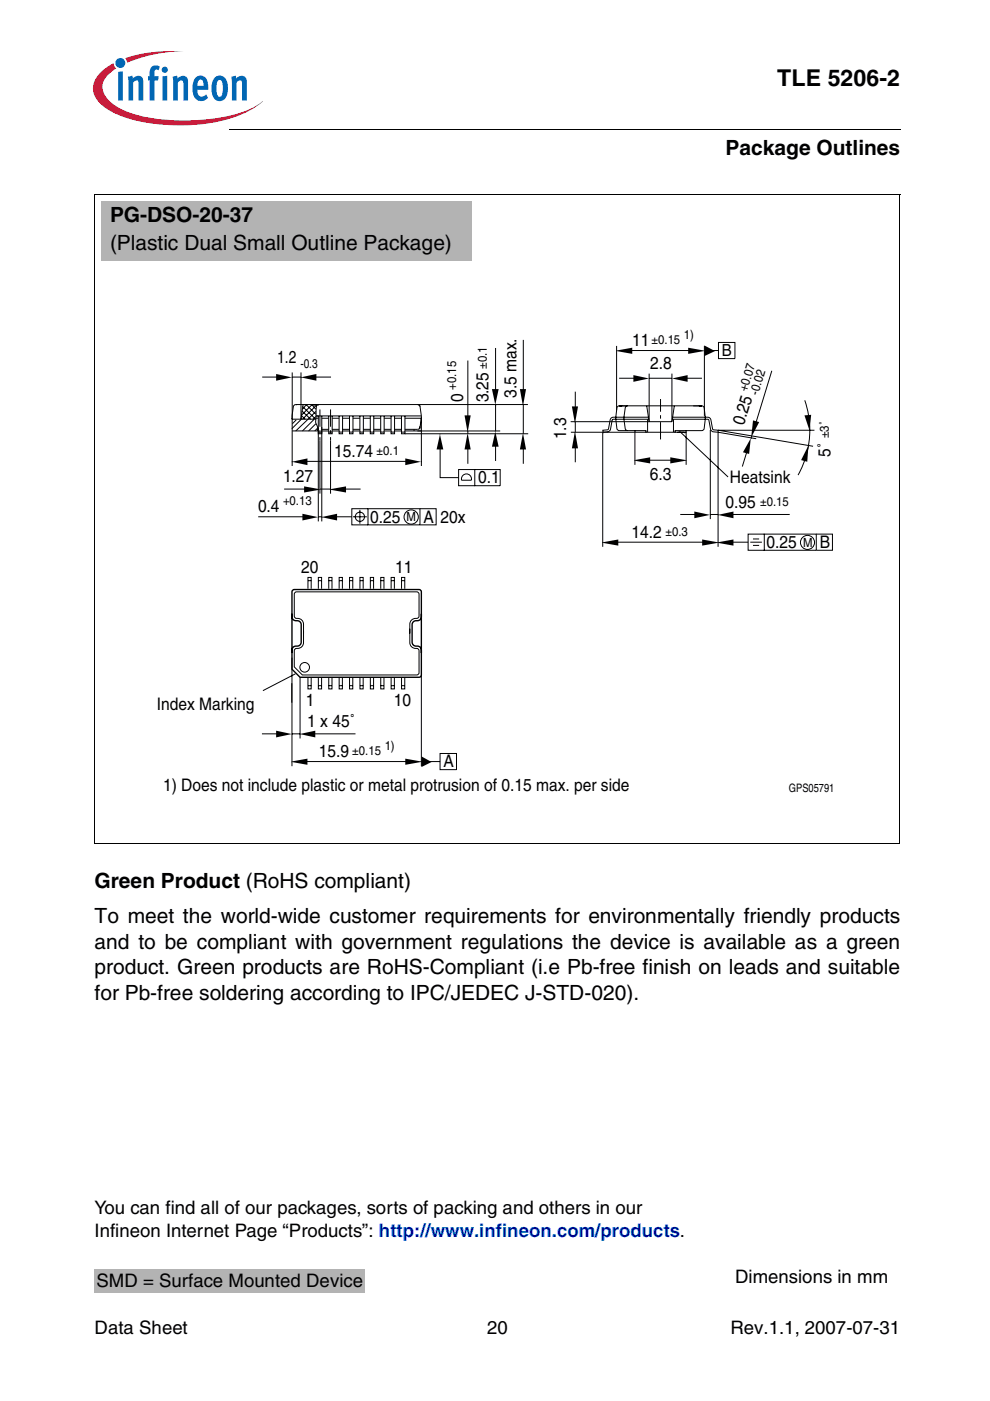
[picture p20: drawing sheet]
<svg xmlns="http://www.w3.org/2000/svg" width="210mm" height="297mm" viewBox="0 0 210 297" stroke-linecap="round" stroke-linejoin="round" font-family="sans-serif">
<defs><g id="words">
<text font-size="4.9" x="164.8" y="18.2">TLE 5206-2</text>
<g font-size="4.4">
<text x="153.8" y="32.8">Package Outlines</text>
<text x="23.3" y="47.1">PG-DSO-20-37</text>
<text x="23.3" y="53">(Plastic Dual Small Outline Package)</text>
<text x="20.1" y="188.3">Green Product (RoHS compliant)</text>
<text x="20.1" y="195.7">To meet the world-wide customer requirements for environmentally friendly products</text>
<text x="20.1" y="201.1">and to be compliant with government regulations the device is available as a green</text>
<text x="20.1" y="206.5">product. Green products are RoHS-Compliant (i.e Pb-free finish on leads and suitable</text>
<text x="20.1" y="212">for Pb-free soldering according to IPC/JEDEC J-STD-020).</text>
</g>
<g font-size="3.9">
<text x="20.1" y="257.3">You can find all of our packages, sorts of packing and others in our</text>
<text x="20.1" y="262.3">Infineon Internet Page “Products”: http://www.infineon.com/products.</text>
<text x="20.4" y="273">SMD = Surface Mounted Device</text>
<text x="155.9" y="272.1">Dimensions in mm</text>
<text x="20.1" y="282.9">Data Sheet</text>
<text x="103.3" y="282.9">20</text>
<text x="154.9" y="282.9">Rev.1.1, 2007-07-31</text>
</g>
<g font-size="3.7">
<text x="58.8" y="77">1.2</text>
<text x="134.1" y="73.3">11</text>
<text x="137.9" y="78.3">2.8</text>
<text x="98.2" y="85.3" transform="rotate(-90 98.2 85.3)">0</text>
<text x="103.6" y="85.3" transform="rotate(-90 103.6 85.3)">3.25</text>
<text x="109.5" y="84.4" transform="rotate(-90 109.5 84.4)">3.5 max.</text>
<text x="120" y="93.2" transform="rotate(-90 120 93.2)">1.3</text>
<text x="157.7" y="90.4" transform="rotate(-73 157.7 90.4)">0.25</text>
<text x="70.9" y="96.8">15.74</text>
<text x="137.8" y="101.7">6.3</text>
<text x="176.1" y="96.8" transform="rotate(-90 176.1 96.8)">5˚</text>
<text x="60" y="102.2">1.27</text>
<text x="101.4" y="102.5">0.1</text>
<text x="153.8" y="107.6">0.95</text>
<text x="154.8" y="102.3">Heatsink</text>
<text x="54.7" y="108.6">0.4</text>
<text x="78.5" y="110.8">0.25</text>
<text x="89.8" y="110.8">A</text>
<text x="93.4" y="110.8">20x</text>
<text x="133.9" y="114">14.2</text>
<text x="162.5" y="116.2">0.25</text>
<text x="173.8" y="116.2">B</text>
<text x="63.8" y="121.4">20</text>
<text x="83.8" y="121.6">11</text>
<text x="64.9" y="149.7">1</text>
<text x="83.5" y="149.7">10</text>
<text x="33.2" y="150.6">Index Marking</text>
<text x="65.1" y="154.1">1 x 45˚</text>
<text x="67.6" y="160.5">15.9</text>
<text x="34.6" y="167.7">1) Does not include plastic or metal protrusion of 0.15 max. per side</text>
<text x="94" y="162.7">A</text>
</g>
<text font-size="3.5" x="153.1" y="75.5">B</text>
<g font-size="2.7">
<text x="145" y="71.9">1)</text>
<text x="63.7" y="78">-0.3</text>
<text x="138.1" y="73">±0.15</text>
<text x="96.7" y="82.6" transform="rotate(-90 96.7 82.6)">+0.15</text>
<text x="103.2" y="78.2" transform="rotate(-90 103.2 78.2)">±0.1</text>
<text x="158.4" y="83.2" transform="rotate(-73 158.4 83.2)">+0.07</text>
<text x="160.7" y="83.9" transform="rotate(-73 160.7 83.9)">-0.02</text>
<text x="175.7" y="92.9" transform="rotate(-90 175.7 92.9)">±3˚</text>
<text x="79.8" y="96.5">±0.1</text>
<text x="60" y="107.1">+0.13</text>
<text x="161.2" y="107.2">±0.15</text>
<text x="86.2" y="110.5">M</text>
<text x="141.1" y="113.6">±0.3</text>
<text x="170.3" y="115.9">M</text>
<text x="74.7" y="160.1">±0.15</text>
<text x="81.6" y="159">1)</text>
</g>
<text font-size="2.5" x="167.3" y="167.8">GPS05791</text>
</g></defs>
<path d="M48.5 27.5l.1 .1z" fill="#000"/>
<path d="M48.6 27.6h142.3" fill="none" stroke="#000" stroke-width=".21"/>
<path d="M19.6 10.8h36.2v15.9h-36.2z" fill="#fff"/>
<circle cx="25.5" cy="13.4" r="1.06" fill="#0166b3"/>
<g fill="#ed1a40">
<path d="M26.5 12.3l.8-.2a31.7 31.7 0 0 1 11.7-1.2 31.2 31.2 0 0 0-11.4 2.1l-.7 .3z"/>
<path d="M21.1 15.6l1.3-1.2 1.7-1 .1 .6 .5 .5a4.8 4.8 0 0 0-3 4.1 6.1 6.1 0 0 0 3.8 4.4 31.1 31.1 0 0 0 15.1 2.5 30.9 30.9 0 0 0 13.5-3l1.6-1.1a19.2 19.2 0 0 1-10.1 4.5 41 41 0 0 1-19.9-1.3 9.9 9.9 0 0 1-5.6-4.2 4.2 4.2 0 0 1 1-4.8z"/>
</g>
<g fill="#0166b3">
<path d="M25 15.2l1-.1v6.2h-1z"/>
<path d="M27.1 16.3l.9-.3 .2 .6a1.19 1.19 0 0 1 1.4-.5 1.19 1.19 0 0 1 .8 1.3v3.9h-1l-.1-4a.4 .4 0 0 0-.6-.2l-.5 .4v3.8h-1z"/>
<path d="M32.2 14.1l.8-.2 .7 .1 .2 .1-.3 .8-.1-.1a.46 .46 0 0 0-.7 .2v1.2h.9l-.2 .8h-.7v4.3h-1.1v-4.3h-.3v-.8h.3v-.7a1.72 1.72 0 0 1 .5-1.4z"/>
<path d="M36.6 16.3l.9-.3 .1 .6a1.19 1.19 0 0 1 1.5-.5 1.19 1.19 0 0 1 .8 1.3v3.9h-1l-.1-4a.4 .4 0 0 0-.6-.2l-.5 .4v3.8h-1z"/>
<path d="M49 16.3l1-.3 .1 .6a1.19 1.19 0 0 1 1.4-.5 1.19 1.19 0 0 1 .8 1.3v3.9h-1v-4a.4 .4 0 0 0-.6-.2l-.5 .4v3.8h-1z"/>
<path d="M34.3 14.8a.66 .66 0 0 1 1.3 0 .66 .66 0 0 1-1.3 0zM34.4 16.2l1.1-.1v5.2h-1.1z"/>
<path d="M41.5 16.4a1.55 1.55 0 0 1 1.7-.2 1.55 1.55 0 0 1 .9 1.5l.1 1.3h-2.3a1.06 1.06 0 0 0 .2 1.1 1.06 1.06 0 0 0 1.1 .3l.5-.4 .4 .7a1.83 1.83 0 0 1-2.1 .6 1.83 1.83 0 0 1-1.2-1.9l.1-1.6 .2-.8zM42.1 17.1l-.2 1.1h1.2v-.7a.56 .56 0 0 0-.3-.6 .56 .56 0 0 0-.7 .2z"/>
<path d="M45.7 16.3a1.68 1.68 0 0 1 1.8 0 1.68 1.68 0 0 1 .8 1.6v1.4a1.9 1.9 0 0 1-2.3 2.1 2.85 2.85 0 0 1-1.1-3.2 2.71 2.71 0 0 1 .8-1.9zM46.2 17.1a4.2 4.2 0 0 0 0 3.3l.4 .1a1.49 1.49 0 0 0 .6-1.8v-.4a1.15 1.15 0 0 0-.6-1.4z"/>
</g>
<g fill="none" stroke="#000" stroke-width=".21">
<path d="M55.6 79.9h3.4M62 79l-.1 19.8M62 79.9h1.8M63.8 79v9.9l.5-3.1M66.8 79.9h3.4M99.2 76.4v12M105.1 73.8v9M111 72.1v10.7M130.7 73.3v13.7M133.7 74.3h13.2M137.6 79.2v10.2h-16.6M142.5 79.2v10.2"/>
<path d="M149.3 73.3v14.9M149.4 74.3h2.9M152.3 72.6h3.5v3.4h-3.5zM163.6 78.6l-3.3 11M61.9 88.7v.2M61.9 91.4h5.6M62.7 85.8h.1M62.7 85.8h-.2l-.3 .4-.2 2.7h5M62.7 85.8h25.8h.3l.3 .4 .2 2.4M62.8 89l-.8 .8M63.9 88.9l-2 2M64 87.1l1.9 1.8"/>
<path d="M64.1 86.8l.8-1 2.1 2M64.1 86.2l2.9 2.7M64.4 85.8h.1M64.6 97.8h21.8M66.1 85.8h1.5zM66.1 85.8h1.5M66.1 85.8l-2.2 2.3 .8 .8M66.1 85.8l.9 1M66.6 88.9l-2.5 2.5M67 87.2l-4.3 4.2M67 89.8l-1.6 1.6M67 88.3l-.6 .6"/>
<path d="M67 88.7h.5M67.1 85.9l-3 3M67.2 85.8l-.2 2.3a3.3 3.3 0 0 0 .3 2.5v.8M67.3 90.8l-.6 .6M67.5 88.2v3.4h.7v-3.4M67.5 91.6v.4h.7v-.4M67.5 90.6v19.9M67.8 93.4v11.2M68.2 88.7h1.5M68.2 91h1.5M68.2 91.4h1.5M68.2 90.5v20"/>
<path d="M69.7 88.2v3.4h.7v-3.4M69.7 91.6v.4h.7v-.4M70.1 93.4v11.3M70.4 88.7h1.5M70.4 91h1.5M70.4 91.4h1.5M71.9 88.2v3.4h.7v-3.4M71.9 91.6v.4h.7v-.4M72.6 88.7h1.5M72.6 91h1.5M72.6 91.4h1.5M74.1 88.2v3.4h.7v-3.4"/>
<path d="M74.1 91.6v.4h.7v-.4M74.8 88.7h1.5M74.8 91h1.5M74.8 91.4h1.5M76.3 88.2v3.4h.7v-3.4M76.3 91.6v.4h.7v-.4M77 88.7h1.5M77 91h1.5M77 91.4h1.5M78.5 88.2v3.4h.7v-3.4M78.5 91.6v.4h.7v-.4M79.2 88.7h1.5"/>
<path d="M79.2 91h1.5M79.2 91.4h1.5M80.7 88.2v3.4h.8v-3.4M80.7 91.6v.4h.8v-.4M81.5 88.7h1.4M81.5 91h1.4M81.5 91.4h1.4M82.9 88.2v3.4h.8v-3.4M82.9 91.6v.4h.8v-.4M83.7 88.7h1.4M83.7 91h1.4M83.7 91.4h1.4"/>
<path d="M85.1 88.2v3.4h.8v-3.4M85.1 91.6v.4h.8v-.4M85.9 88.7h3.4l-.3 1.9M85.9 92h26.1M87.8 91v.4M88.5 91.4h17.6M89 90.4v.6M89.1 90.6l-.3 .4h-.3h-2.6M89.2 88.7v.2M89.3 88.4v3h-3.4M89.3 91.4v7.4M89.4 88.2h-22.4"/>
<path d="M93.3 94.9v6.4h3.9M99.2 91.4v.6M99.2 94.9v3.4M100.7 99.6h5.4v3.4h-5.4zM100.7 99.6h-3.5v3.4h3.5M105.1 85.8v5.6M105.1 94.3v3.4M111 85.8v6.2M111 94.9v3.4M111.9 85.8h-23.4h.3l.3 .4M121 91.6h13.6v7M122 83v3.5"/>
<path d="M122 89.4v2.2M122 94.6v3.4M127.8 91.7h.1M127.8 91.7v24.2M131.2 86.1h1.8M131.3 80.2h3.4M133.1 86l-.4 .3a8.1 8.1 0 0 0-.1 4.8l.5 .2M134.6 91.3h2.4v.3M137.1 86l.5 3.4h4.9M137.3 88.9v2.7M137.6 88.5h-7.6a.69 .69 0 0 0-.6 .5l-.5 2.1-1.1 .1v.4h1l.5-.3 .5-2.2 .2-.2h7.5M137.6 80.2h4.9"/>
<path d="M137.6 97.6h4.9M142.6 88.5h6.9v.4h-7M142.8 88.9v2.7M143 86l-.5 3.4M144.1 91.4l10.3 9.7M145.4 80.2h3.4M145.4 91.6v.1h-.3M145.5 91.3v.3h-.4M145.5 91.6v7M147 86.1h1.2M148.2 86h.6h-17.5h.6h-.6l-.4 .3a9.2 9.2 0 0 0 0 4.8l.4 .2h3.3v.3h10.5h-1.4M148.8 86l.2 .1 .3 .4 .2 2a.91 .91 0 0 1 1.2 .5l.5 2.1 1.1 .1-.1 .4h-.9l-.5-.3-.5-2.2-.3-.2h-.5l-.2 1.9-.3 .4-5.9 .1v.3"/>
<path d="M150.6 91.2v18.9M158.4 95.6l-1 3.3M159.4 92.4l-.1 .4M160.3 93l-8.1-1.4v24.3M170.6 84.9a19.4 19.4 0 0 1-1.4 15.8M172.7 91.2h-20.4l20.1 3.4M54.8 109.6h9.7M60.2 103.7h4.7M67.5 109.6h.7M67.8 103.7h2.3M71.2 109.6h3.4M73 103.7h3.5"/>
<path d="M74.8 109.6h3M76.3 108.1v2.9M78 107.9h-3.4v3.4h3.4M78 107.9h11v3.4h-11zM89 107.9h3.5v3.4h-3.5M98 100.9a1.06 1.06 0 0 1 1.4-.3 1.06 1.06 0 0 1 .5 1.2h-2zM130.7 115h19.1M144.2 109.1h3.5M150.6 109.1h1.6M155.2 115h3.4M155.2 109.1h12.2M159.1 115h2.4"/>
<path d="M159.6 114.3h1.4M159.6 115.6h1.4M162 113.2h11.1v3.5h-11.1zM162 113.2h-3.4v3.5h3.4M173.1 113.2h3.4v3.5h-3.4M61.9 139.4v23M64.4 134.3v-2a1.42 1.42 0 0 0-1.8-1.3l-.2-.4v-4.6l.2-.5h.3h25.5h.2l.2 .5v4.6a.56 .56 0 0 1-.7 .5 1.22 1.22 0 0 0-1.2 1.2v2M65.3 124.8v-2.4h.7v2.4M65.3 123.1h.7M67.5 124.8v-2.4h.7v2.4M67.5 123.1h.7M69.7 124.8v-2.4h.7v2.4"/>
<path d="M69.7 123.1h.7M71.9 124.8v-2.4h.7v2.4M71.9 123.1h.7M74.1 124.8v-2.4h.7v2.4M74.1 123.1h.7M76.3 124.8v-2.4h.7v2.4M76.3 123.1h.7M78.5 124.8v-2.4h.7v2.4M78.5 123.1h.7M80.7 124.8v-2.4h.7v2.4M80.7 123.1h.7M82.9 124.8v-2.4h.7v2.4"/>
<path d="M82.9 123.1h.7M85.1 124.8v-2.4h.7v2.4M85.1 123.1h.7M86.9 133.3v3a1.42 1.42 0 0 0 1.7 1.2l.2 .5v4.6l-.2 .4-.2 .1h-24.3l-1.7-1.7v-3.4a.56 .56 0 0 1 .7-.5 1.22 1.22 0 0 0 1.3-1.2v-2.5M55.5 155.6h3.5M61.9 144.8v4.2M61.9 155.6h1.7M62.6 142.9l-6.9 3.5M63.6 143.6v13M65.3 143.7v2.4h.7v-2.4M65.3 145.4h.7M66.6 155.6h8.8"/>
<path d="M67.5 143.7v2.4h.7v-2.4M67.5 145.4h.7M69.7 143.7v2.4h.7v-2.4M69.7 145.4h.7M71.9 143.7v2.4h.7v-2.4M71.9 145.4h.7M74.1 143.7v2.4h.7v-2.4M74.1 145.4h.7M76.3 143.7v2.4h.7v-2.4M76.3 145.4h.7M78.5 143.7v2.4h.7v-2.4M78.5 145.4h.7"/>
<path d="M80.7 143.7v2.4h.7v-2.4M80.7 145.4h.7M82.9 143.7v2.4h.7v-2.4M82.9 145.4h.7M85.1 143.7v2.4h.7v-2.4M85.1 145.4h.7M89.3 143.1v19.3M93.3 159.8h3.5v3.4h-3.5zM64.8 161.5h21.8M89.3 161.5h4"/>
<circle cx="76.3" cy="109.6" r=".98"/>
<circle cx="87.2" cy="109.6" r="1.51"/>
<circle cx="171.2" cy="115" r="1.49"/>
<circle cx="64.6" cy="141.5" r="1.02"/>
</g>
<path d="M61.9 130.1a1.14 1.14 0 0 0 .5 1.4l.3 .1a.91 .91 0 0 1 1.2 .8v3.8a.89 .89 0 0 1-1.2 .8 .83 .83 0 0 0-.8 .8v.7M62 125.2l.4-.2 26.7 .1 .2 .4v17.9l-.5 .2h-25.2l-1.7-1.7zM89.3 130.1a1.14 1.14 0 0 1-.5 1.4l-.3 .1a.91 .91 0 0 0-1.1 .8v3.8a.89 .89 0 0 0 1.1 .8 .83 .83 0 0 1 .8 .8v.7" fill="none" stroke="#000" stroke-width=".29"/>
<g fill="#000">
<path d="M130.6 74.4l.1-.1zM130.7 74.3l3.4-.6v1.3l-3.4-.6zM145.9 73.7l3.3 .6v.1l-3.3 .6zM149.2 74.3l.1 .1zM149.3 73.2l2.3 1.2-2.3 1.1zM58.5 79.3l3.4 .7-3.4 .7zM61.9 97.9l3.3-.7v1.4zM63.8 80l3.3-.7v1.4zM85.9 97.2l3.3 .7-3.3 .7zM93.3 92v.1zM93.3 92.1l.7 3.2h-1.4zM99.1 91.4h.1z"/>
<path d="M98.5 88.1h1.3l-.6 3.3h-.1zM99.1 92l.1 .1zM99.1 92.1h.1l.6 3.2h-1.3zM104.3 82.5h1.4l-.7 3.3zM105 91.4v.1zM105 91.5l.7 3.2h-1.4zM110.2 82.5h1.3l-.6 3.3h-.1zM110.8 85.8h.1zM110.9 92l-.1 .1zM110.8 92.1h.1l.6 3.2h-1.3zM121.3 86.2h1.3l-.6 3.3h-.2zM121.8 89.5h.2z"/>
<path d="M121.8 91.7h.2zM121.8 91.7h.2l.6 3.4h-1.3zM134.5 97.5v.2zM134.5 97.5l3.3-.5v1.3l-3.3-.6zM134.3 79.5l3.3 .7-3.3 .8zM142.4 80.2h.1zM142.5 80.2l3.3-.7v1.5zM145.4 97.5v.2zM142.1 97l3.3 .5v.2l-3.3 .6zM159.2 92.9l-.4 3.3-1.3-.3zM159.3 92.5h.1zM159.7 89.1l1.3 .4-1.7 3z"/>
<path d="M171.4 94.5v.1zM171.4 94.5l-.2 3.4-1.3-.4zM170.6 88.1l1.4-.2-.4 3.4zM64.1 108.9l3.3 .7-3.3 .8zM67.8 103.7v.1zM64.5 103.1l3.3 .6v.1l-3.3 .6zM68.1 109.6l3.4-.7v1.5zM70 103.7v.1zM70 103.7l3.4-.6v1.3l-3.4-.6zM127.8 115v.1zM127.8 115l3.3-.6v1.3l-3.3-.6zM147.2 108.5l3.3 .7-3.3 .7z"/>
<path d="M152.2 109.2l3.3-.7v1.4zM152.2 115v.1zM148.9 114.4l3.3 .6v.1l-3.3 .6zM152.2 115l3.3-.6v1.3l-3.3-.6zM58.5 154.9l3.4 .7-3.4 .7zM63.5 155.6l3.3-.7v1.4zM61.9 161.4v.2zM61.9 161.4l3.3-.6v1.4l-3.3-.6zM89.2 161.4v.2zM85.9 160.8l3.3 .6v.2l-3.3 .6zM89.4 160.4l2.1 1.2-2.1 1z"/>
</g>
<path d="M67.8 86.8v6.6M70.1 86.8v6.6M140 93.2v-8.6" fill="none" stroke="#000" stroke-width=".21" stroke-dasharray="3.7 .7 .7 .7" stroke-linecap="butt"/>
<path d="M21.5 42.6h78.4v12.6h-78.4z" fill="#b3b3b3"/>
<path d="M21.5 55.2h78.4M21.5 42.5v12.7M21.5 42.6h78.5M99.9 42.6v12.7" fill="none" stroke="#b3b3b3" stroke-width=".21"/>
<path d="M20.1 41.1v137.7M20.1 41.2h170.8M190.8 41.2v137.7M20 178.8h170.8" fill="none" stroke="#000" stroke-width=".21"/>
<g fill="#fff">
<path d="M20.1 254.7h125.9v14.4h-125.9z"/>
<path d="M154.3 269.5h36.5v4.5h-36.5z"/>
</g>
<path d="M20.1 269h57.2v5h-57.2z" fill="#b3b3b3"/>
<use href="#words"/>
</svg>
